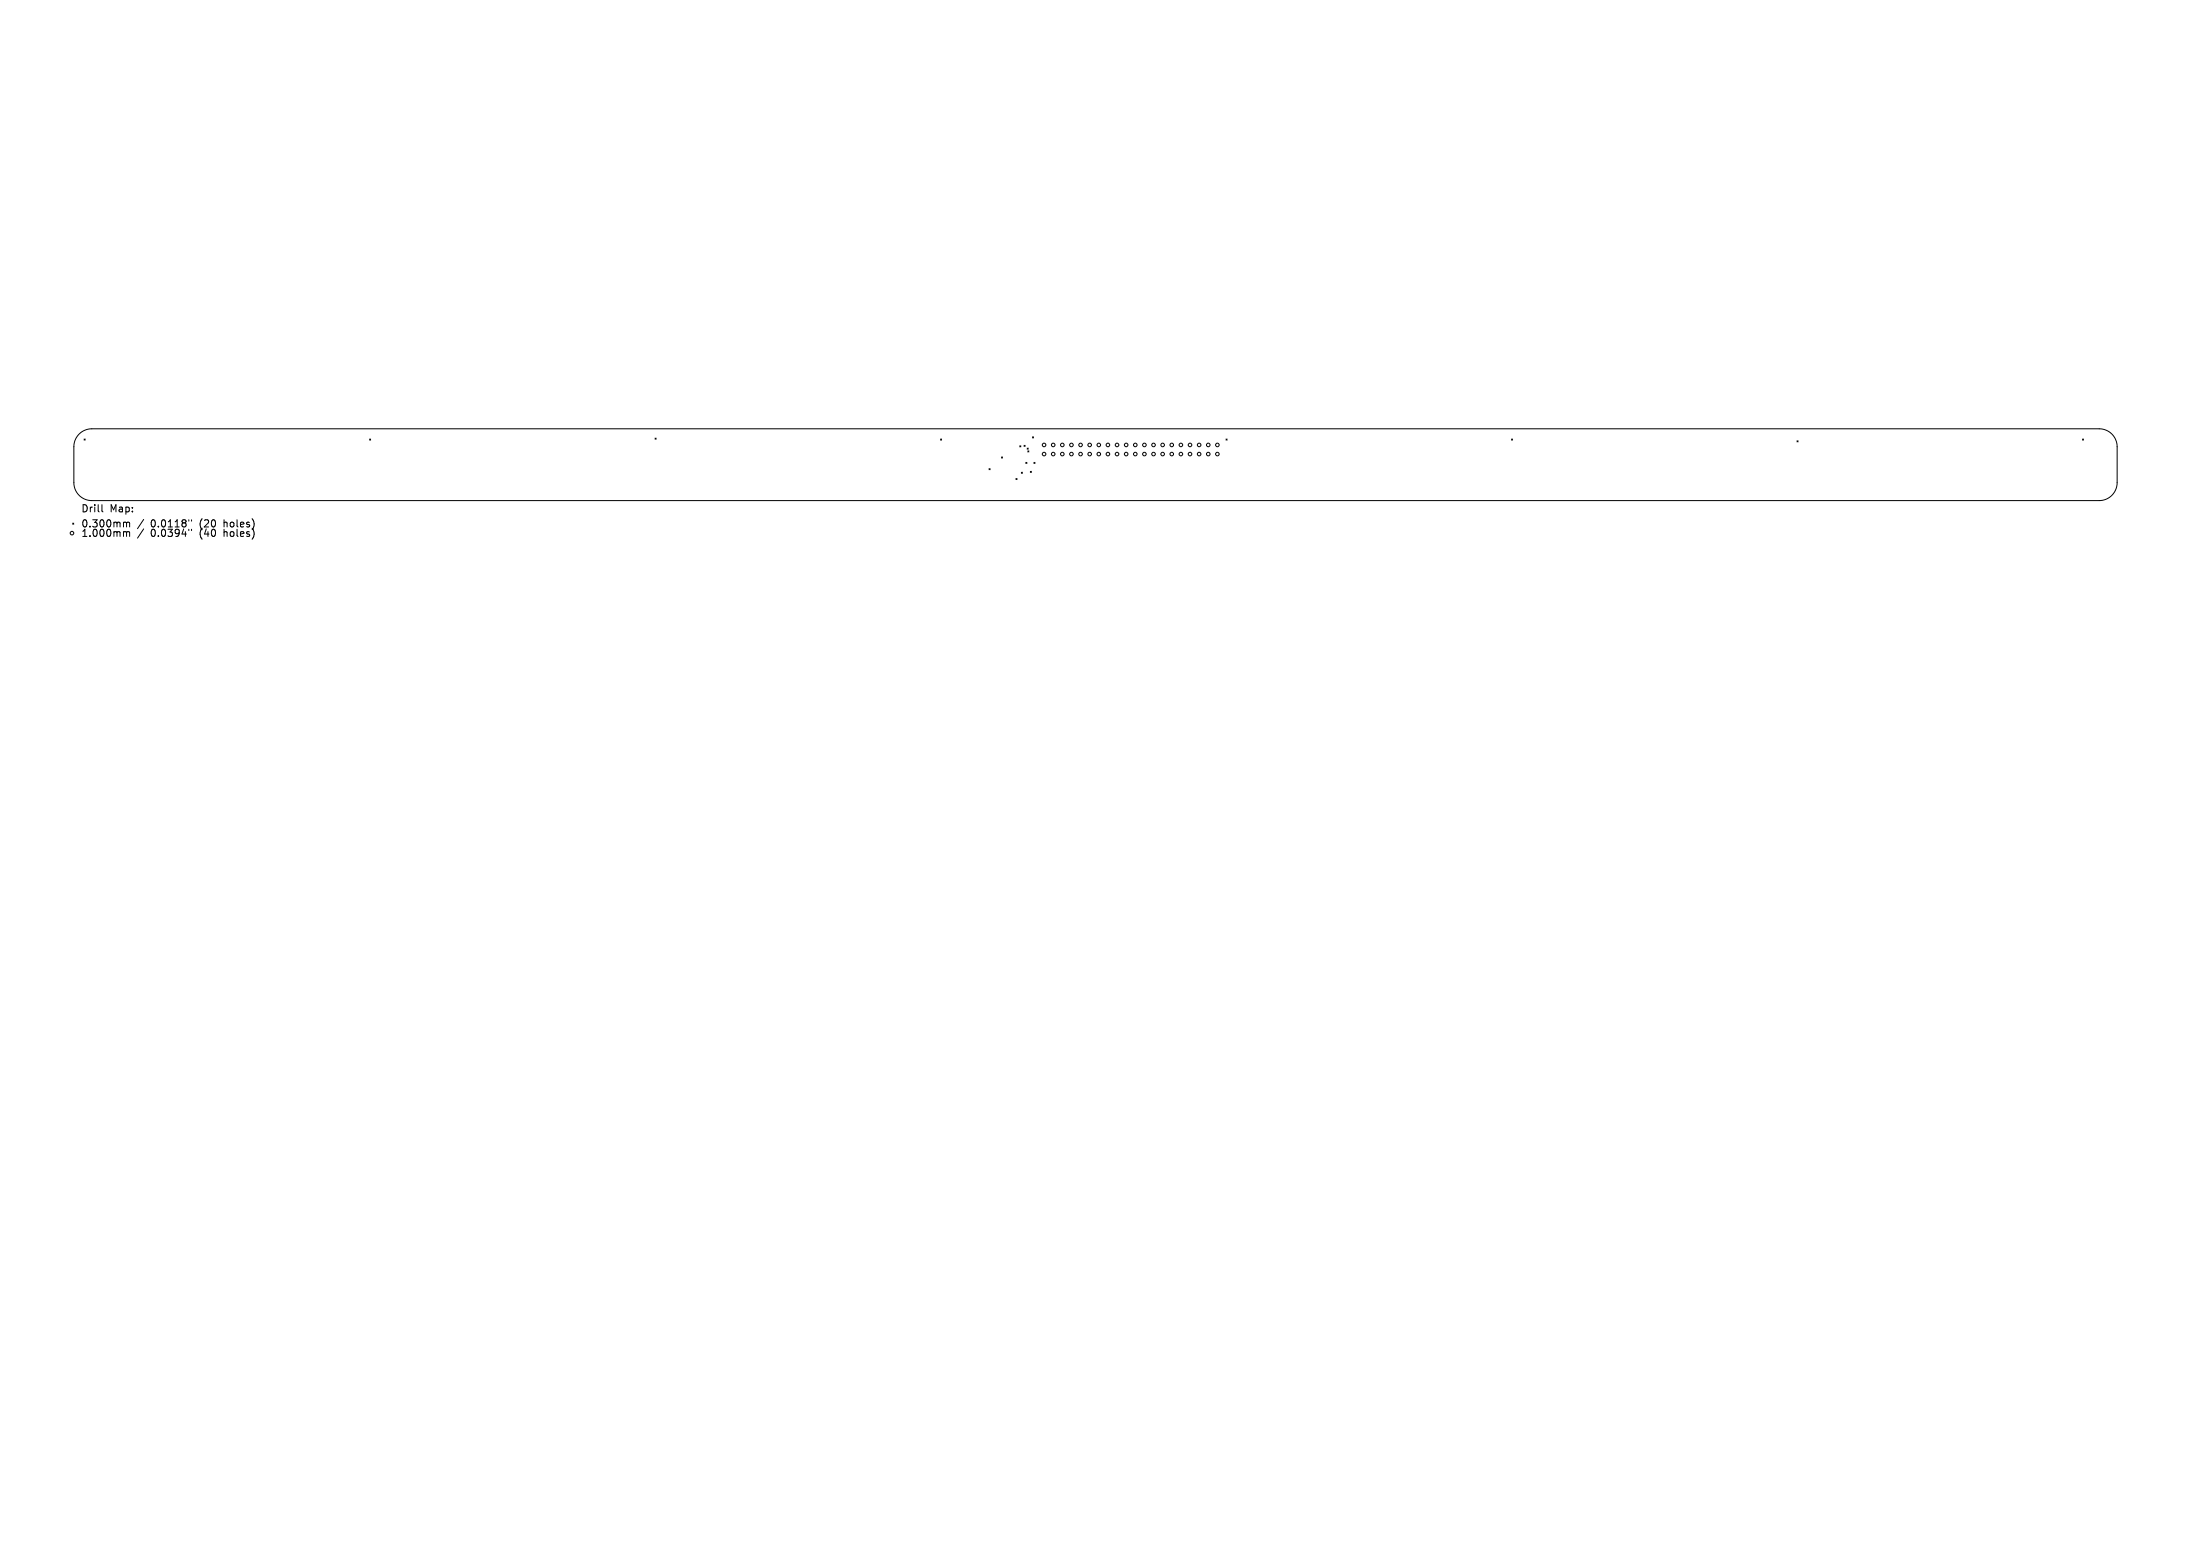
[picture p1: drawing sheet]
<svg xmlns="http://www.w3.org/2000/svg" width="297mm" height="210mm" viewBox="0 0 297 210" stroke-linecap="round" stroke-linejoin="round" font-family="sans-serif">
<defs><g id="words">
<g font-size="1.4">
<text x="11" y="69.6">Drill</text>
<text x="11" y="71.6">0.300mm</text>
<text x="14.9" y="69.6">Map:</text>
<text x="20.4" y="71.6">0.0118&quot;</text>
<text x="27.1" y="71.6">(20</text>
<text x="30.5" y="71.6">holes)</text>
<text x="11" y="72.9">1.000mm</text>
<text x="20.4" y="72.9">0.0394&quot;</text>
<text x="27.1" y="72.9">(40</text>
<text x="30.5" y="72.9">holes)</text>
</g>
</g></defs>
<g fill="none" stroke="#000" stroke-width=".14">
<path d="M10.7 58.8a2.43 2.43 0 0 1 1.7-.7h272.2a2.43 2.43 0 0 1 2.4 2.5v4.8a2.43 2.43 0 0 1-2.4 2.5h-272.2a2.43 2.43 0 0 1-2.4-2.5v-4.8a2.43 2.43 0 0 1 .7-1.8zM11.4 59.5l.1 .2M11.5 59.5l-.1 .2M50.1 59.5l.1 .2M50.2 59.5l-.1 .2M88.8 59.4l.1 .1M88.9 59.4l-.1 .1M127.5 59.5l.1 .2M127.6 59.5l-.1 .2M140 59.2l.1 .2M140.1 59.2l-.1 .2M166.2 59.5l.1 .2"/>
<path d="M166.3 59.5l-.1 .2M204.9 59.5l.1 .2M205 59.5l-.1 .2M243.6 59.8l.1 .1M243.7 59.8l-.1 .1M282.3 59.5l.1 .2M282.4 59.5l-.1 .2M9.9 70.9l.1 .2M10 70.9l-.1 .2M13.8 68.4v.9l.2 .1M16.9 70.8l.3 .1M16.9 72.1l.3 .1"/>
<path d="M17.2 70.9l.1-.1h.2l.1 .6M17.2 70.9v.5M17.2 72.2v.5M17.2 72.2l.1-.1h.2l.1 .6M19.5 70.4l-.9 1.3M19.5 71.7l-.9 1.3M25.6 70.5v.2M25.6 71.8v.1M26 70.5v.2M26 71.8v.1M134.1 63.5l.1 .2M134.2 63.5l-.1 .2"/>
<path d="M135.8 62l.1 .1M135.9 62l-.1 .1M137.7 64.9l.2 .1M137.9 64.9l-.2 .1M138.2 60.4l.2 .2M138.4 60.4l-.2 .2M138.4 64l.2 .2M138.6 64l-.2 .2M138.8 60.4l.2 .1M139 60.4l-.2 .1M139.1 62.7l.1 .1M139.2 62.7l-.1 .1"/>
<path d="M139.2 60.8l.2 .1M139.3 61.1l.2 .2M139.4 60.8l-.2 .1M139.5 61.1l-.2 .2M139.7 63.9l.1 .1M139.8 63.9l-.1 .1M140.2 62.7l.1 .1M140.3 62.7l-.1 .1"/>
<circle cx="9.8" cy="72.3" r=".24"/>
<circle cx="141.5" cy="60.3" r=".24"/>
<circle cx="141.5" cy="61.6" r=".24"/>
<circle cx="142.8" cy="60.3" r=".24"/>
<circle cx="142.8" cy="61.6" r=".24"/>
<circle cx="144" cy="60.3" r=".24"/>
<circle cx="144" cy="61.6" r=".24"/>
<circle cx="145.2" cy="60.3" r=".24"/>
<circle cx="145.2" cy="61.6" r=".24"/>
<circle cx="146.5" cy="60.3" r=".24"/>
<circle cx="146.5" cy="61.6" r=".24"/>
<circle cx="147.7" cy="60.3" r=".24"/>
<circle cx="147.7" cy="61.6" r=".24"/>
<circle cx="148.9" cy="60.3" r=".24"/>
<circle cx="148.9" cy="61.6" r=".24"/>
<circle cx="150.2" cy="60.3" r=".24"/>
<circle cx="150.2" cy="61.6" r=".24"/>
<circle cx="151.4" cy="60.3" r=".24"/>
<circle cx="151.4" cy="61.6" r=".24"/>
<circle cx="152.7" cy="60.3" r=".24"/>
<circle cx="152.7" cy="61.6" r=".24"/>
<circle cx="153.9" cy="60.3" r=".24"/>
<circle cx="153.9" cy="61.6" r=".24"/>
<circle cx="155.1" cy="60.3" r=".24"/>
<circle cx="155.1" cy="61.6" r=".24"/>
<circle cx="156.4" cy="60.3" r=".24"/>
<circle cx="156.4" cy="61.6" r=".24"/>
<circle cx="157.6" cy="60.3" r=".24"/>
<circle cx="157.6" cy="61.6" r=".24"/>
<circle cx="158.8" cy="60.3" r=".24"/>
<circle cx="158.8" cy="61.6" r=".24"/>
<circle cx="160.1" cy="60.3" r=".24"/>
<circle cx="160.1" cy="61.6" r=".24"/>
<circle cx="161.3" cy="60.3" r=".24"/>
<circle cx="161.3" cy="61.6" r=".24"/>
<circle cx="162.5" cy="60.3" r=".24"/>
<circle cx="162.5" cy="61.6" r=".24"/>
<circle cx="163.8" cy="60.3" r=".24"/>
<circle cx="163.8" cy="61.6" r=".24"/>
<circle cx="165" cy="60.3" r=".24"/>
<circle cx="165" cy="61.6" r=".24"/>
</g>
<use href="#words"/>
</svg>
